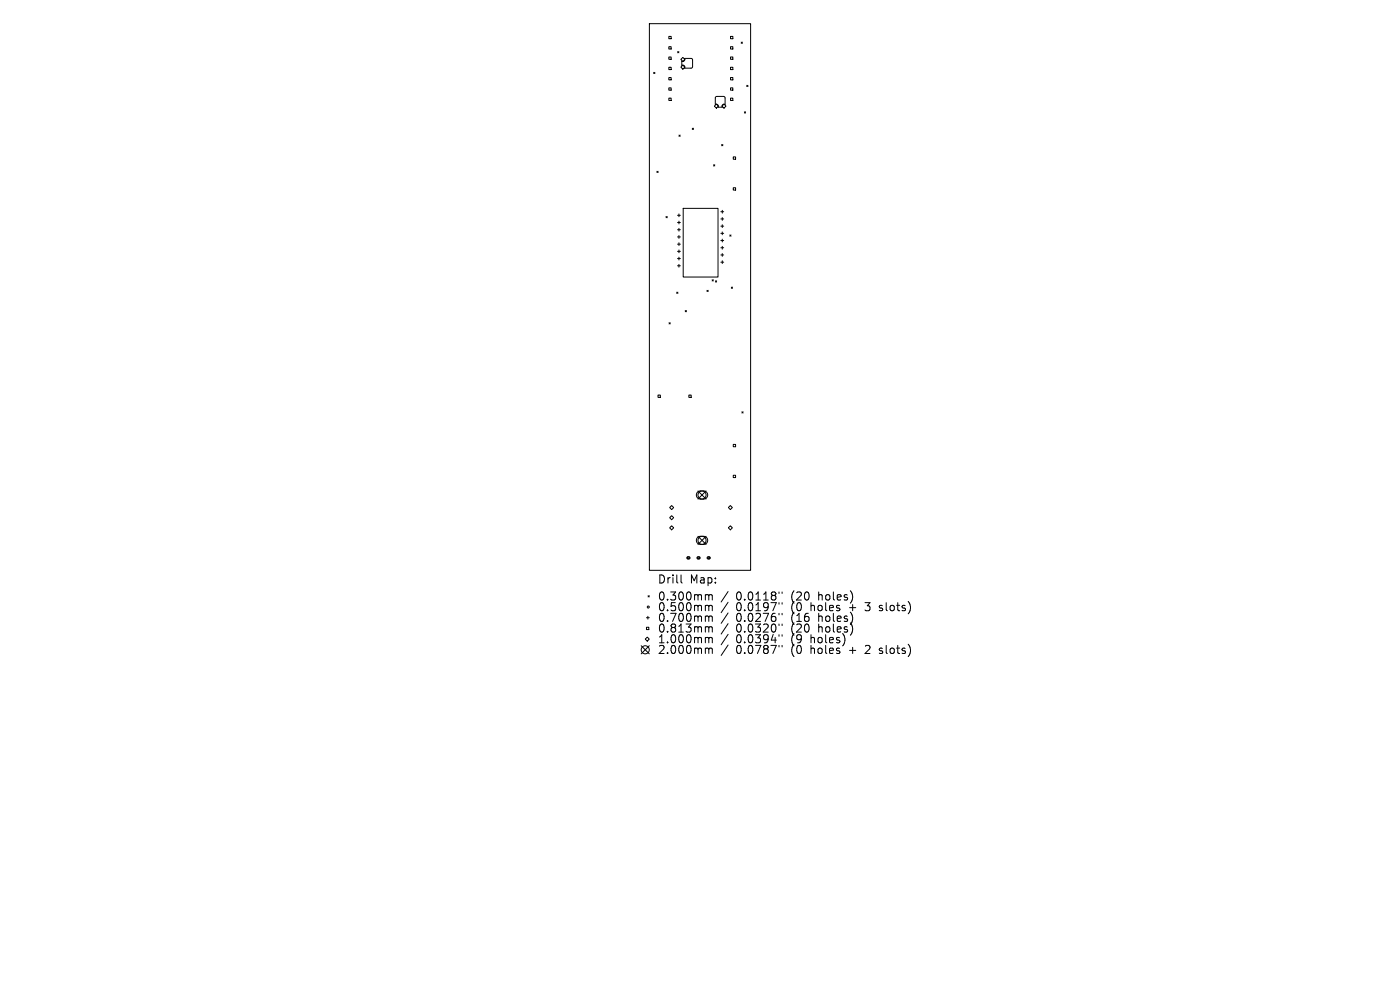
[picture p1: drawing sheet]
<svg xmlns="http://www.w3.org/2000/svg" width="297mm" height="210mm" viewBox="0 0 297 210" stroke-linecap="round" stroke-linejoin="round" font-family="sans-serif">
<defs><g id="words">
<g font-size="2.4">
<text x="139.5" y="124">Drill</text>
<text x="146.3" y="124">Map:</text>
<text x="139.5" y="127.6">0.300mm</text>
<text x="139.5" y="129.9">0.500mm</text>
<text x="156.2" y="127.6">0.0118&quot;</text>
<text x="156.2" y="129.9">0.0197&quot;</text>
<text x="168" y="127.6">(20</text>
<text x="168" y="129.9">(0</text>
<text x="172.2" y="129.9">holes</text>
<text x="173.9" y="127.6">holes)</text>
<text x="180.6" y="129.9">+</text>
<text x="184.2" y="129.9">3</text>
<text x="187.3" y="129.9">slots)</text>
<text x="139.5" y="132.2">0.700mm</text>
<text x="139.5" y="134.4">0.813mm</text>
<text x="139.5" y="136.7">1.000mm</text>
<text x="156.2" y="132.2">0.0276&quot;</text>
<text x="156.2" y="134.4">0.0320&quot;</text>
<text x="156.2" y="136.7">0.0394&quot;</text>
<text x="168" y="132.2">(16</text>
<text x="168" y="134.4">(20</text>
<text x="168" y="136.7">(9</text>
<text x="172.2" y="136.7">holes)</text>
<text x="173.9" y="132.2">holes)</text>
<text x="173.9" y="134.4">holes)</text>
<text x="139.5" y="139">2.000mm</text>
<text x="156.2" y="139">0.0787&quot;</text>
<text x="168" y="139">(0</text>
<text x="172.2" y="139">holes</text>
<text x="180.6" y="139">+</text>
<text x="184.2" y="139">2</text>
<text x="187.3" y="139">slots)</text>
</g>
</g></defs>
<g fill="none" stroke="#000" stroke-width=".21">
<path d="M137.8 5h21.4v116h-21.4zM138.7 15.4l.2 .2M138.9 15.4l-.2 .2M141.9 7.7h.5v.5h-.5zM141.9 9.9h.5v.5h-.5zM141.9 12.1h.5v.5h-.5zM141.9 14.3h.5v.5h-.5zM141.9 16.5h.5v.4h-.5zM141.9 18.6h.5v.5h-.5zM143.8 10.9l.2 .3M144 10.9l-.2 .3M144.4 12.6l.5-.4 .4 .4-.4 .4z"/>
<path d="M144.4 14.2l.5-.4 .4 .4-.4 .5zM144.6 13l.6-.1v-.5h1.6l.1 .3v1.6l-.3 .2h-1.4v-.6h-.6zM155 7.7h.5v.5h-.5zM155 9.9h.5v.5h-.5zM155 12.1h.5v.5h-.5zM155 14.3h.5v.5h-.5zM155 16.5h.5v.4h-.5zM155 18.6h.5v.5h-.5zM157.2 8.9l.3 .3M157.5 8.9l-.3 .3M158.4 18.1l.3 .3M158.7 18.1l-.3 .3"/>
<path d="M139.4 36.3l.2 .3M139.6 36.3l-.2 .3M141.9 20.8h.5v.5h-.5zM144 28.7l.3 .2M144.3 28.7l-.3 .2M146.9 27.2l.2 .3M147.1 27.2l-.2 .3M151.4 35l.2 .2M151.6 35l-.2 .2M151.8 20.5h1.7l.3 .1v1.6h-.5l-.1 .5h-.9v-.5h-.6zM152 22.1l.4 .4-.4 .4-.5-.4zM153.1 30.7l.3 .2"/>
<path d="M153.2 22.5l.4-.4 .4 .4-.4 .4zM153.4 30.7l-.3 .2M155 20.8h.5v.5h-.5zM155.6 33.3h.4v.5h-.4zM155.6 39.8h.4v.5h-.4zM157.9 23.7l.3 .3M158.2 23.7l-.3 .3M141.3 45.9l.2 .3M141.5 45.9l-.2 .3M143.7 45.7h.6M143.7 47.2h.6M143.7 48.7h.6"/>
<path d="M143.7 50.3h.6M143.7 51.8h.6M143.7 53.3h.6M143.7 54.9h.6M143.7 56.4h.6M144 45.4v.6M144 46.9v.6M144 48.4v.6M144 50v.6M144 51.5v.6M144 53v.6M144 54.5v.7"/>
<path d="M144 56.1v.6M144.9 44.2h7.4v14.6h-7.4zM151.1 59.3l.2 .3M151.3 59.3l-.2 .3M151.8 59.6l.2 .2M152 59.6l-.2 .2M152.9 44.9h.6M152.9 46.4h.6M152.9 48h.6M152.9 49.5h.6M152.9 51h.6M152.9 52.6h.6"/>
<path d="M152.9 54.1h.6M152.9 55.6h.6M153.2 44.6v.6M153.2 46.1v.6M153.2 47.7v.6M153.2 49.2v.6M153.2 50.7v.6M153.2 52.3v.6M153.2 53.8v.6M153.2 55.3v.6M154.8 49.8l.3 .3M155.1 49.8l-.3 .3"/>
<path d="M141.9 68.5l.3 .2M142.2 68.5l-.3 .2M143.6 62l.2 .2M143.8 62l-.2 .2M145.4 65.9l.2 .2M145.6 65.9l-.2 .2M150 61.6l.2 .2M150.2 61.6l-.2 .2M155.1 60.9l.3 .3M155.4 60.9l-.3 .3M139.6 83.8h.5v.5h-.5zM146.1 83.8h.5v.5h-.5z"/>
<path d="M155.6 94.3h.4v.5h-.4zM157.4 87.4l.2 .2M157.6 87.4l-.2 .2M142.1 107.7l.4-.5 .4 .5-.4 .4zM142.1 109.8l.4-.4 .4 .4-.4 .4zM142.1 112l.4-.5 .4 .5-.4 .4zM145.8 118.2l.4-.1 .2 .3-.6 .1zM147.9 118.2l.5-.1 .1 .3-.5 .1zM148 104.4l.4-.2 .9-.1a.86 .86 0 0 1 .8 .9 .86 .86 0 0 1-.8 .9h-.7a.86 .86 0 0 1-.8-.6 .86 .86 0 0 1 .2-.9zM148 114l.4-.2h.9a.86 .86 0 0 1 .8 .8 .86 .86 0 0 1-.8 .9h-.7a.86 .86 0 0 1-.8-.5 .86 .86 0 0 1 .2-1zM148.1 104.1l1.7 1.8M148.1 113.8l1.7 1.7"/>
<path d="M149.8 104.1l-1.7 1.8M149.8 113.8l-1.7 1.7M150.1 118.2l.4-.1 .2 .3-.6 .1zM154.5 107.7l.4-.5 .5 .5-.5 .4zM154.5 112l.4-.5 .5 .5-.5 .4zM155.6 100.8h.4v.5h-.4zM136 137l1.7 1.7M137.1 131h.6M137.1 133.1h.5v.5h-.5zM137.3 135.1l.4 .5-.4 .4-.4-.4zM137.4 130.7v.6M137.5 126.4l.2 .2"/>
<path d="M137.7 126.4l-.2 .2M137.7 137l-1.7 1.7M144.5 122v1.4l.2 .3M149.9 126.1h.2l.3 .3M149.9 128.4h.2l.3 .3M149.9 130.7h.2l.3 .2M149.9 132.9h.2l.3 .3M149.9 135.2h.2l.3 .3M149.9 137.5h.2l.3 .2M150.4 126.4l.2-.3 .4 .1 .1 1.1M150.4 126.4v.9M150.4 128.7v.9"/>
<path d="M150.4 130.9v.9M150.4 133.2v.9M150.4 135.5v.9M150.4 137.7v.9M150.4 128.7l.2-.3 .4 .1 .1 1.1M150.4 130.9l.2-.2 .4 .1 .1 1M150.4 133.2l.2-.3 .4 .1 .1 1.1M150.4 135.5l.2-.3 .4 .1 .1 1.1M150.4 137.7l.2-.2 .4 .1 .1 1M154.5 125.5l-1.5 2.2M154.5 127.8l-1.5 2.2M154.5 130l-1.5 2.2"/>
<path d="M154.5 132.3l-1.5 2.2M154.5 134.6l-1.5 2.2M154.5 136.8l-1.5 2.2M165.3 125.6v.3M165.3 127.8v.4M165.3 130.1v.3M165.3 132.4v.3M165.3 134.6v.4M165.3 136.9v.3M165.9 125.6v.3M165.9 127.8v.4M165.9 130.1v.3"/>
<path d="M165.9 132.4v.3M165.9 134.6v.4M165.9 136.9v.3M186.5 129.5l.2 .1M186.5 138.5l.2 .1M186.6 128.5v.4M186.6 137.6v.4"/>
<circle cx="146" cy="118.3" r=".21"/>
<circle cx="148.2" cy="118.3" r=".21"/>
<circle cx="148.9" cy="114.6" r=".86"/>
<circle cx="148.9" cy="105" r=".86"/>
<circle cx="150.3" cy="118.3" r=".21"/>
<circle cx="136.9" cy="137.8" r=".86"/>
<circle cx="137.5" cy="128.8" r=".21"/>
</g>
<use href="#words"/>
</svg>
